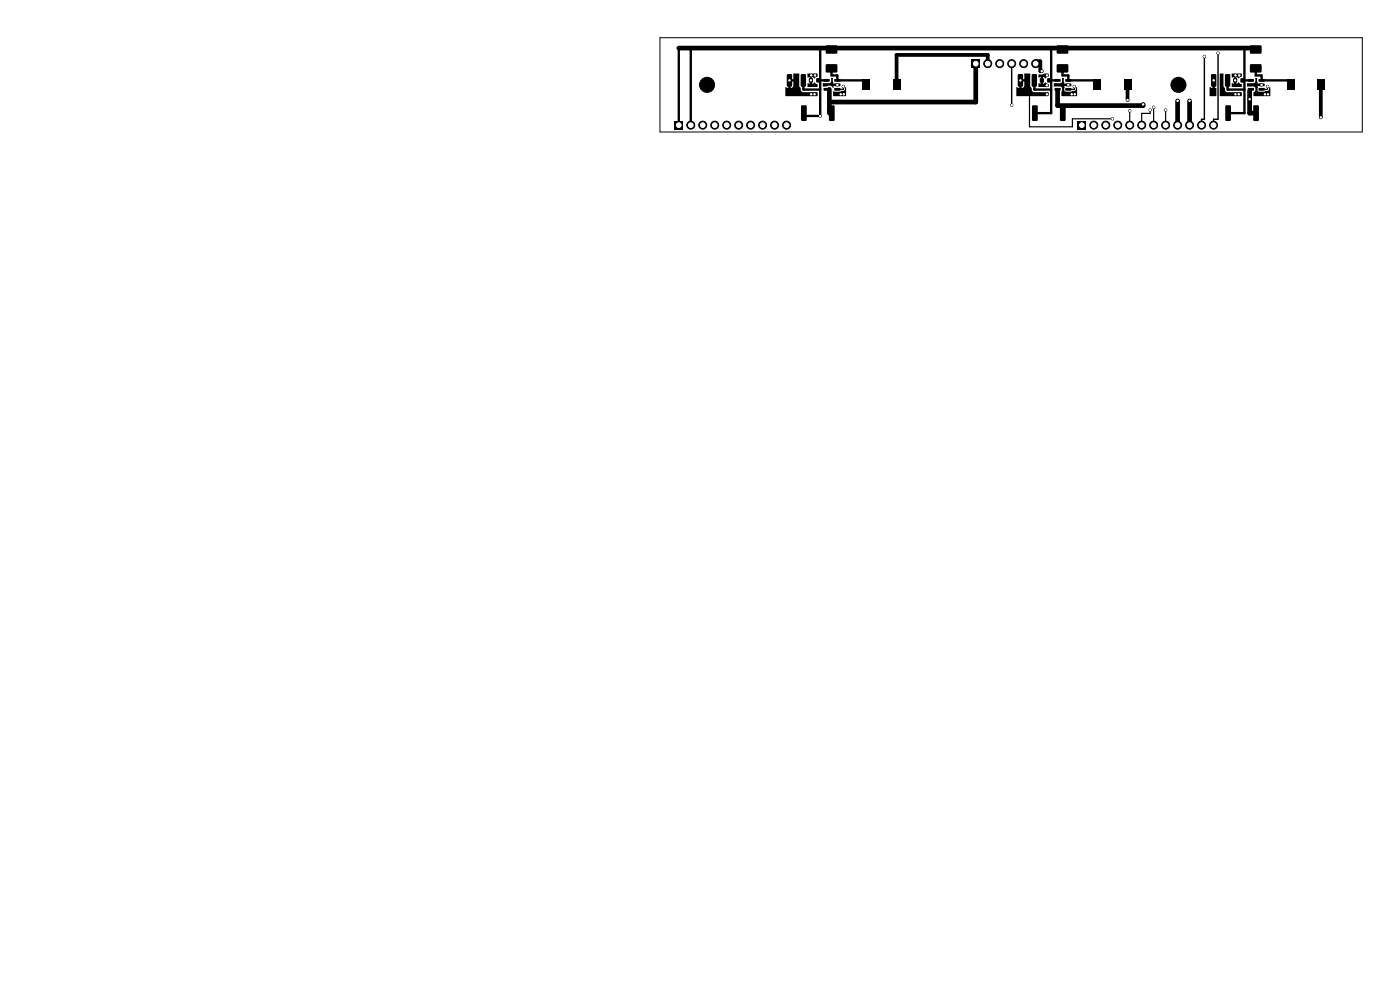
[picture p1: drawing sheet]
<svg xmlns="http://www.w3.org/2000/svg" width="297mm" height="210mm" viewBox="0 0 297 210" stroke-linecap="round" stroke-linejoin="round" font-family="sans-serif">
<g fill="#000">
<path d="M167 15.8l.8-.1 .2 .2 .1 2.3-.2 .2h-.7l-.3-.2zM168.3 15.6l1.3 .1v2.5h-1.3v-.9h-.6v1.3l.5-.1 .1-.3h1.3l.3 .5v.5l.3 .3 3.2 .1v.8h-6.8v-1.9l.6 .1v-1.5h.3l.1-.3h.7zM169.9 15.8l.9-.1 .2 .2v2.3l-.2 .2h-.7l-.2-.2zM171.3 15.6h2.1v.6l-.6 .4-.5-.3v1.5l.5-.3 .6 .4v.5h-2.1v-.7l.5 .1v-1.5l-.5 .1zM171.6 16.6h.8v.9h-.8zM173.2 16.6h.8v.9h-.8zM174.7 18.7h1.2l.1 .5h-1.2zM174.7 16.8h1.2l.1 .5h-1.2zM174.6 17.7l1.5-.1 .2-.3v-.7h.4v1.2h.9v.4h-.9l.1 .4a1.01 1.01 0 0 0-1.4-.3h-.8zM175.2 9.7h2.4v1.6h-2.4zM175.2 13.7h2.4v1.6h-2.4zM177 16.8h1.2l.1 .5h-1.2z"/>
<path d="M177 17.7h1.2l.1 .5-1.2 .1zM177 18.7h1.2l.1 .5h-1.2zM176.8 19.4l1.4 .1 .8-.2 .4-.8 .1 1.8-2.7 .1zM183.1 16.9h1.5v2.2h-1.5zM189.5 16.9h1.5v2.2h-1.5zM206.2 12.7h1.7v1.7h-1.7zM216 15.8l.8-.1 .2 .2 .1 2.3-.2 .2h-.7l-.3-.2zM217.3 15.6l1.3 .1v2.5h-1.3v-.9h-.6v1.3l.5-.1 .1-.3h1.3l.3 .5v.5l.3 .3 3.2 .1v.8h-6.8v-1.9l.6 .1v-1.5h.3l.1-.3h.7zM218.9 15.8l.9-.1 .2 .2v2.3l-.2 .2h-.7l-.2-.2zM220.3 15.8l2.1-.2v.6l-.6 .4-.5-.3v1.5l.5-.3 .6 .4v.5h-2.1v-.7l.5 .1v-1.5l-.5 .1zM220.6 16.6h.8v.9h-.8zM222.2 16.6h.8v.9h-.8z"/>
<path d="M223.7 18.7h1.2l.1 .5h-1.2zM223.7 16.8h1.2l.1 .5h-1.2zM223.6 17.7l1.5-.1 .2-.3v-.7h.4v1.2h.9v.4h-.9l.2 .3-.1 .8 .3 .2h1.1l.8-.2 .4-.8 .1 1.8-3.3 .1 .1-1.8-.3-.2h-1.4zM224.2 9.7h2.4v1.6h-2.4zM224.2 13.7h2.4v1.6h-2.4zM226 16.8h1.2l.1 .5h-1.2zM226 17.7h1.2l.1 .5-1.2 .1zM226 18.7h1.2l.1 .5h-1.2zM232.1 16.9h1.5v2.2h-1.5zM238.5 16.9h1.5v2.2h-1.5zM257.3 17.1h.4v1.5l.4 .1-.1 1.7-1.4-.1v-1.8h.1l.5 .1zM257 15.8l.8-.1 .2 .2 .1 2.3-.2 .2h-.7l-.3-.2z"/>
<path d="M258.8 15.6l.8 .1v2.5l.3 .5 .1 .6 .4 .3h3v.8h-4.6zM259.9 15.8l.9-.1 .2 .2v2.3l-.2 .2h-.7l-.2-.2zM261.3 15.6h2.1v.6l-.6 .4-.5-.3v1.5l.5-.3 .6 .4v.5h-2.1v-.7l.5 .1v-1.5l-.5 .1zM261.6 16.6h.8v.9h-.8zM263.2 16.6h.8v.9h-.8zM264.7 18.7h1.2l.1 .5h-1.2zM264.7 16.8h1.2l.1 .5h-1.2zM264.6 17.7l1.5-.1 .2-.3v-.7h.4v1.2h.9v.4h-.9l.2 .3-.1 .8 .3 .2h1.1l.8-.2 .4-.8 .1 1.8-3.5 .1-.1-.8 .4-.3v-.7l-.3-.2h-1.4zM265.2 9.7h2.4v1.6h-2.4zM265.2 13.7h2.4v1.6h-2.4zM267 16.8h1.2l.1 .5h-1.2zM267 17.7h1.2l.1 .5-1.2 .1z"/>
<path d="M267 18.7h1.2l.1 .5h-1.2zM273.1 16.9h1.5v2.2h-1.5zM279.5 16.9h1.5v2.2h-1.5zM143.2 25.7h1.7v1.7h-1.7zM170 22.4l.9-.1 .2 .2 .1 2.9-.2 .3h-.8l-.3-.2zM175.9 22.4l.9-.1 .3 .2v2.9l-.2 .3h-.8l-.2-.2zM219 22.4l.9-.1 .2 .2 .1 2.9-.2 .3h-.8l-.3-.2zM224.9 22.4l.9-.1 .3 .2v2.9l-.2 .3h-.8l-.2-.2zM228.7 25.7h1.7v1.7h-1.7zM260 22.4l.9-.1 .2 .2 .1 2.9-.2 .3h-.8l-.3-.2zM265.9 22.4l.9-.1 .3 .2v2.9l-.2 .3h-.8l-.2-.2z"/>
</g>
<g fill="#000" stroke="#000" stroke-width=".21">
<circle cx="150" cy="18" r="1.6"/>
<circle cx="167.5" cy="17" r=".25"/>
<circle cx="172" cy="17.1" r=".25"/>
<circle cx="172.1" cy="16" r=".25"/>
<circle cx="172.9" cy="16" r=".25"/>
<circle cx="177.6" cy="18" r=".25"/>
<circle cx="178.4" cy="20" r=".25"/>
<circle cx="178.9" cy="18.3" r=".25"/>
<circle cx="179" cy="20" r=".25"/>
<circle cx="209.5" cy="13.5" r=".85"/>
<circle cx="212.1" cy="13.5" r=".85"/>
<circle cx="214.6" cy="13.5" r=".85"/>
<circle cx="216.5" cy="17.1" r=".25"/>
<circle cx="217.2" cy="13.5" r=".85"/>
<circle cx="219.7" cy="13.5" r=".85"/>
<circle cx="221" cy="15.1" r=".25"/>
<circle cx="222.1" cy="18.1" r=".25"/>
<circle cx="222.1" cy="20" r=".25"/>
<circle cx="222.1" cy="16" r=".25"/>
<circle cx="226.6" cy="18" r=".25"/>
<circle cx="227.4" cy="20" r=".25"/>
<circle cx="227.9" cy="18.3" r=".25"/>
<circle cx="250" cy="18" r="1.6"/>
<circle cx="255.5" cy="12" r=".25"/>
<circle cx="257.5" cy="17" r=".25"/>
<circle cx="258.4" cy="11.3" r=".25"/>
<circle cx="262" cy="17.1" r=".25"/>
<circle cx="262.1" cy="16" r=".25"/>
<circle cx="262.9" cy="16" r=".25"/>
<circle cx="267.6" cy="18" r=".25"/>
<circle cx="268.9" cy="18.3" r=".25"/>
<circle cx="146.5" cy="26.5" r=".85"/>
<circle cx="149.1" cy="26.5" r=".85"/>
<circle cx="151.6" cy="26.5" r=".85"/>
<circle cx="154.2" cy="26.5" r=".85"/>
<circle cx="156.7" cy="26.5" r=".85"/>
<circle cx="159.2" cy="26.5" r=".85"/>
<circle cx="161.8" cy="26.5" r=".85"/>
<circle cx="164.3" cy="26.5" r=".85"/>
<circle cx="166.9" cy="26.5" r=".85"/>
<circle cx="172.1" cy="20" r=".25"/>
<circle cx="172.8" cy="20" r=".25"/>
<circle cx="174" cy="24.6" r=".25"/>
<circle cx="214.6" cy="22.3" r=".25"/>
<circle cx="228" cy="20" r=".25"/>
<circle cx="232" cy="26.5" r=".85"/>
<circle cx="234.6" cy="26.5" r=".85"/>
<circle cx="236" cy="25.2" r=".25"/>
<circle cx="237.1" cy="26.5" r=".85"/>
<circle cx="239.2" cy="21.2" r=".25"/>
<circle cx="239.7" cy="26.5" r=".85"/>
<circle cx="239.7" cy="23.5" r=".25"/>
<circle cx="242.2" cy="26.5" r=".85"/>
<circle cx="242.5" cy="22.1" r=".25"/>
<circle cx="244" cy="23.4" r=".25"/>
<circle cx="244.7" cy="22.8" r=".25"/>
<circle cx="244.7" cy="26.5" r=".85"/>
<circle cx="247.3" cy="23.3" r=".25"/>
<circle cx="247.3" cy="26.5" r=".85"/>
<circle cx="249.8" cy="21.4" r=".25"/>
<circle cx="249.8" cy="26.5" r=".85"/>
<circle cx="252.4" cy="21.4" r=".25"/>
<circle cx="252.4" cy="26.5" r=".85"/>
<circle cx="254.9" cy="26.5" r=".85"/>
<circle cx="257.4" cy="26.5" r=".85"/>
<circle cx="262.1" cy="20" r=".25"/>
<circle cx="262.8" cy="20" r=".25"/>
<circle cx="265.1" cy="21" r=".25"/>
<circle cx="268.4" cy="20" r=".25"/>
<circle cx="269" cy="20" r=".25"/>
<circle cx="280.2" cy="24.9" r=".25"/>
</g>
<g fill="none" stroke="#000" stroke-width=".5">
<path d="M144 10.2v16.4M146.5 10.2v16.4M170.4 17v2h3.6M174 17.1h1.4M174 10.2v14.4h-3.5M176.4 14.5v1.5h1.2v1.1h6.2M219.4 17v2h3.6M223 10.2v13.8h-3.5M223 17.1h1.4M225.4 14.5v1.5h1.2v1.1h6.2M260.4 17v2h3.6M264 10.2v13.8h-3.5"/>
<path d="M264 17.1h1.4M266.4 14.5v1.5h1.2v1.1h6.2"/>
</g>
<path d="M144 10.2h122.4M175.9 19v5M207 13.5v8.2h-31.1M224.4 19.3v3.1h18.1v-.2M265.1 19.3v4.7h1.4M249.8 21.4v5.2M252.4 21.4v5.2" fill="none" stroke="#000" stroke-width="1"/>
<path d="M178.9 18.4v.6h-1.3M227.9 18.4v.6h-1.3M268.9 18.4v.6h-1.3M218.4 20.1v6.8h9.1v-1.7h8.5M239.7 23.5v3.1M244 23.4v.7h-1.8v2.5M244.7 22.8v3.8M247.3 23.4v3.2" fill="none" stroke="#000" stroke-width=".25"/>
<path d="M214.6 13.5v8.8M255.5 12v13.3h-.6v1.3M258.4 11.3v14h-1v1.3" fill="none" stroke="#000" stroke-width=".3"/>
<path d="M209.5 13.5v-1.8h-19.3v6.3M219.7 13h1v2.1h.3M239.2 18v3.2M280.2 18v6.9" fill="none" stroke="#000" stroke-width=".8"/>
<path d="M140 8h149v20h-149z" fill="none" stroke="#000" stroke-width=".21"/>
<g fill="#fff" stroke="#fff" stroke-width=".21">
<circle cx="174" cy="24.6" r=".15"/>
<circle cx="267.6" cy="18" r=".15"/>
<circle cx="228" cy="20" r=".15"/>
<circle cx="179" cy="20" r=".15"/>
<circle cx="172.1" cy="16" r=".15"/>
<circle cx="177.6" cy="18" r=".15"/>
<circle cx="222.1" cy="20" r=".15"/>
<circle cx="172" cy="17" r=".15"/>
<circle cx="227.4" cy="20" r=".15"/>
<circle cx="167.5" cy="17" r=".15"/>
<circle cx="262.1" cy="20" r=".15"/>
<circle cx="236" cy="25.2" r=".15"/>
<circle cx="172.8" cy="20" r=".15"/>
<circle cx="269" cy="20" r=".15"/>
<circle cx="216.5" cy="17" r=".15"/>
<circle cx="257.5" cy="17" r=".15"/>
<circle cx="178.4" cy="20" r=".15"/>
<circle cx="226.6" cy="18" r=".15"/>
<circle cx="262.8" cy="20" r=".15"/>
<circle cx="268.4" cy="20" r=".15"/>
<circle cx="262.9" cy="16" r=".15"/>
<circle cx="262.1" cy="16" r=".15"/>
<circle cx="172.1" cy="20" r=".15"/>
<circle cx="172.9" cy="16" r=".15"/>
<circle cx="222.1" cy="16" r=".15"/>
<circle cx="222.1" cy="18.1" r=".15"/>
<circle cx="262" cy="17" r=".15"/>
<circle cx="239.7" cy="23.5" r=".15"/>
<circle cx="178.9" cy="18.4" r=".15"/>
<circle cx="227.9" cy="18.4" r=".15"/>
<circle cx="244" cy="23.4" r=".15"/>
<circle cx="268.9" cy="18.4" r=".15"/>
<circle cx="244.7" cy="22.7" r=".15"/>
<circle cx="247.3" cy="23.4" r=".15"/>
<circle cx="242.5" cy="22.1" r=".15"/>
<circle cx="249.8" cy="21.4" r=".15"/>
<circle cx="252.4" cy="21.4" r=".15"/>
<circle cx="265.1" cy="21" r=".15"/>
<circle cx="255.5" cy="12" r=".15"/>
<circle cx="258.4" cy="11.3" r=".15"/>
<circle cx="280.2" cy="24.9" r=".15"/>
<circle cx="214.6" cy="22.3" r=".15"/>
<circle cx="221" cy="15.1" r=".15"/>
<circle cx="239.2" cy="21.2" r=".15"/>
<circle cx="229.5" cy="26.5" r=".5"/>
<circle cx="232" cy="26.5" r=".5"/>
<circle cx="234.6" cy="26.5" r=".5"/>
<circle cx="237.1" cy="26.5" r=".5"/>
<circle cx="239.7" cy="26.5" r=".5"/>
<circle cx="242.2" cy="26.5" r=".5"/>
<circle cx="244.7" cy="26.5" r=".5"/>
<circle cx="247.3" cy="26.5" r=".5"/>
<circle cx="249.8" cy="26.5" r=".5"/>
<circle cx="252.4" cy="26.5" r=".5"/>
<circle cx="254.9" cy="26.5" r=".5"/>
<circle cx="257.4" cy="26.5" r=".5"/>
<circle cx="207" cy="13.5" r=".5"/>
<circle cx="209.5" cy="13.5" r=".5"/>
<circle cx="212.1" cy="13.5" r=".5"/>
<circle cx="214.6" cy="13.5" r=".5"/>
<circle cx="217.2" cy="13.5" r=".5"/>
<circle cx="219.7" cy="13.5" r=".5"/>
<circle cx="144" cy="26.5" r=".5"/>
<circle cx="146.5" cy="26.5" r=".5"/>
<circle cx="149.1" cy="26.5" r=".5"/>
<circle cx="151.6" cy="26.5" r=".5"/>
<circle cx="154.2" cy="26.5" r=".5"/>
<circle cx="156.7" cy="26.5" r=".5"/>
<circle cx="159.2" cy="26.5" r=".5"/>
<circle cx="161.8" cy="26.5" r=".5"/>
<circle cx="164.3" cy="26.5" r=".5"/>
<circle cx="166.9" cy="26.5" r=".5"/>
</g>
</svg>
